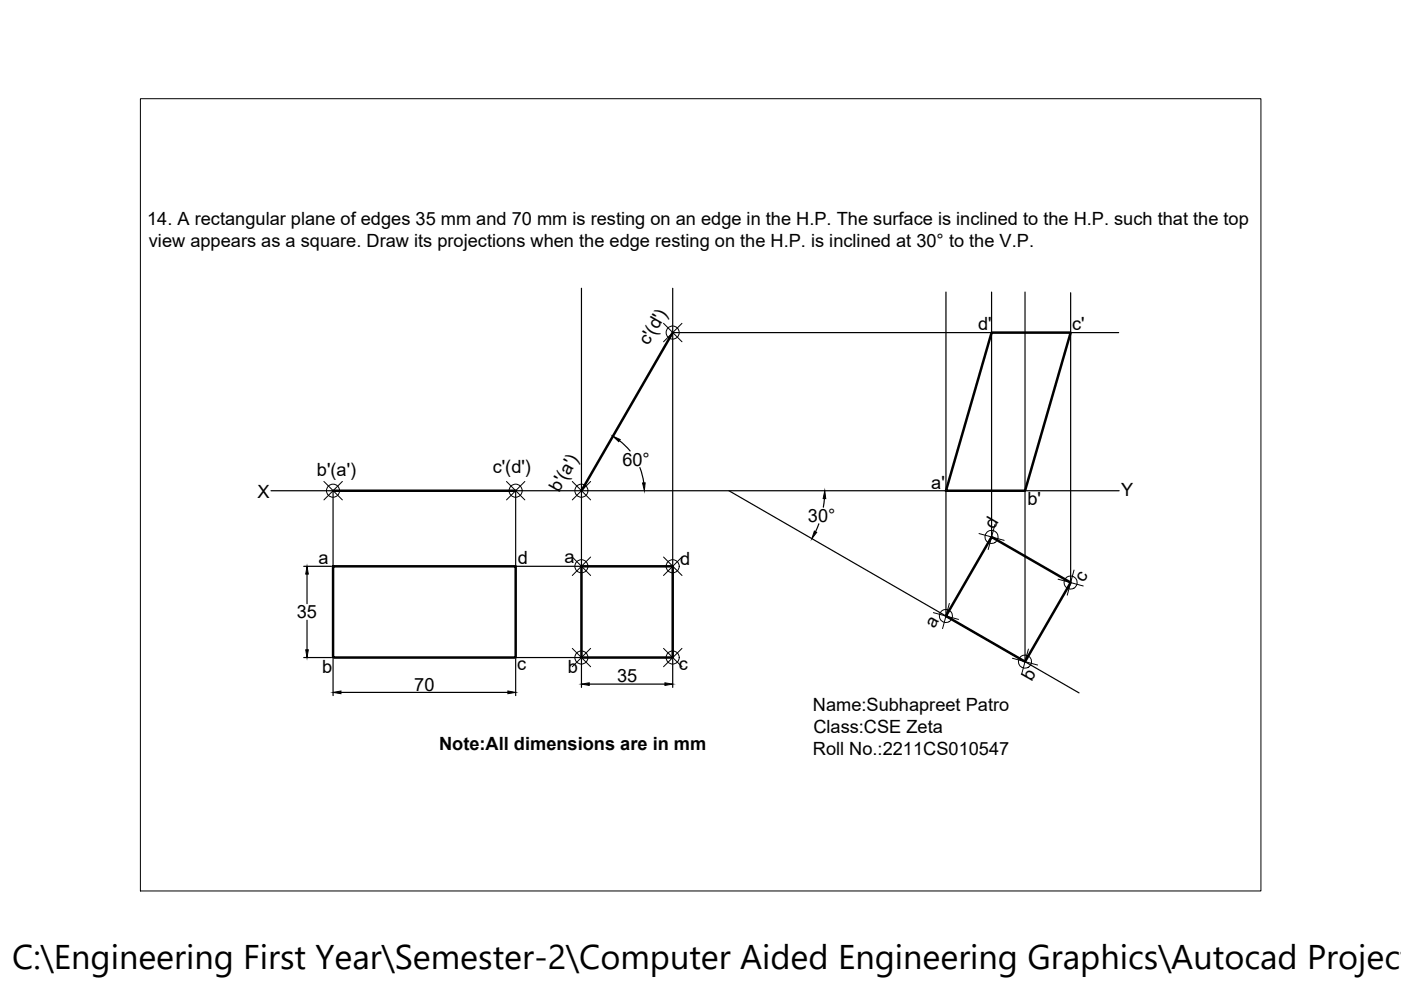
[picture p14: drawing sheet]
<svg xmlns="http://www.w3.org/2000/svg" width="297mm" height="210mm" viewBox="0 0 297 210" stroke-linecap="round" stroke-linejoin="round" font-family="sans-serif">
<defs><g id="words">
<text font-size="7.3" x="2.6" y="205.5">C:\Engineering First Year\Semester-2\Computer Aided Engineering Graphics\Autocad Project</text>
<g font-size="3.9">
<text x="31.2" y="47.8">14. A rectangular plane of edges 35 mm and 70 mm is resting on an edge in the H.P. The surface is inclined to the H.P. such that the top</text>
<text x="31.6" y="52.4">view appears as a square. Draw its projections when the edge resting on the H.P. is inclined at 30° to the V.P.</text>
<text x="207.4" y="69.9">d'</text>
<text x="227.3" y="69.9">c'</text>
<text x="137.5" y="73.5" transform="rotate(-60 137.5 73.5)">c'(d')</text>
<text x="67.2" y="101">b'(a')</text>
<text x="104.5" y="100.2">c'(d')</text>
<text x="132" y="98.7">60°</text>
<text x="54.6" y="105.6">X</text>
<text x="118.6" y="104.5" transform="rotate(-60 118.6 104.5)">b'(a')</text>
<text x="197.4" y="103.6">a'</text>
<text x="217.8" y="107.2">b'</text>
<text x="237.7" y="105.2">Y</text>
<text x="171.3" y="110.7">30°</text>
<text x="210.8" y="112.4" transform="rotate(-60 210.8 112.4)">d</text>
<text x="67.5" y="119.6">a</text>
<text x="109.8" y="119.5">d</text>
<text x="119.7" y="119.3">a</text>
<text x="144.2" y="119.8">d</text>
<text x="229.9" y="123.7" transform="rotate(-60 229.9 123.7)">c</text>
<text x="62.9" y="131.1">35</text>
<text x="198.1" y="133.3" transform="rotate(-60 198.1 133.3)">a</text>
<text x="68.3" y="142.8">b</text>
<text x="109.6" y="142">c</text>
<text x="120.4" y="142.8">b</text>
<text x="143.9" y="142">c</text>
<text x="87.8" y="146.4">70</text>
<text x="130.8" y="144.6">35</text>
<text x="218.8" y="144.5" transform="rotate(-60 218.8 144.5)">b</text>
<text x="172.3" y="150.7">Name:Subhapreet Patro</text>
<text x="172.5" y="155.4">Class:CSE Zeta</text>
<text x="93.1" y="159">Note:All dimensions are in mm</text>
<text x="172.3" y="160.1">Roll No.:2211CS010547</text>
</g>
</g></defs>
<!-- layer: 0 -->
<g fill="none" stroke="#000" stroke-width=".25">
<path d="M123.3 61.1v59h-14v-16.1M142.6 61.1v59M142.6 70.5h94.6M200.6 61.9v68.7M210.2 61.9v51.9M217.3 61.9v78.4M227 62.1v61.4M131.3 93.4l2.3 2.2M135.7 99.1l.5 1.6 .3 1.7M57.5 104h179.8M70.6 104v16.1M154.5 104l74.3 42.9"/>
<path d="M173.6 111.1l-.7 1.6M174.8 105.7l-.2 1.8M64.4 120.1h5.9M64.4 139.4h5.9M65.1 121.7v6.3M65.1 131.5v6.3M70.6 139.8v7.7M109.3 139.8v7.7M109.3 139.4h14M123.3 139.8v5.9M142.6 139.8v5.9M72.3 146.8h35.4"/>
<path d="M124.9 145h16.1"/>
</g>
<path d="M142.6 70.5l-19.3 33.5M210.2 70.5h16.8l-9.7 33.5h-16.7zM70.6 104h38.7M210.2 113.8l16.8 9.7-9.7 16.8-16.7-9.7zM70.6 120.1h38.7v19.3h-38.7zM123.3 120.1h19.3v19.3h-19.3z" fill="none" stroke="#000" stroke-width=".53"/>
<g fill="none" stroke="#000" stroke-width=".21">
<path d="M29.8 20.9h237.5v168h-237.5zM140.7 68.6l3.9 3.9M144.6 68.6l-3.9 3.9M68.7 102.1l3.9 3.9M72.6 102.1l-3.9 3.9M107.4 102.1l3.9 3.9M111.3 102.1l-3.9 3.9M121.3 118.1l3.9 3.9M121.3 102.1l3.9 3.9M125.2 118.1l-3.9 3.9M125.2 102.1l-3.9 3.9M140.7 118.1l3.9 3.9"/>
<path d="M144.6 118.1l-3.9 3.9M207.6 113.1l5.3 1.5M211 111.2l-1.5 5.3M121.3 137.5l3.9 3.9M125.2 137.5l-3.9 3.9M140.7 137.5l3.9 3.9M144.6 137.5l-3.9 3.9M197.9 129.9l5.3 1.4M201.3 127.9l-1.5 5.4M214.7 139.6l5.3 1.4M218 137.6l-1.4 5.4M224.3 122.8l5.4 1.4"/>
<path d="M227.7 120.9l-1.4 5.3"/>
<circle cx="142.6" cy="70.5" r="1.39"/>
<circle cx="70.6" cy="104" r="1.39"/>
<circle cx="109.3" cy="104" r="1.39"/>
<circle cx="123.3" cy="104" r="1.39"/>
<circle cx="210.2" cy="113.8" r="1.39"/>
<circle cx="123.3" cy="120.1" r="1.39"/>
<circle cx="123.3" cy="139.4" r="1.39"/>
<circle cx="142.6" cy="120.1" r="1.39"/>
<circle cx="142.6" cy="139.4" r="1.39"/>
<circle cx="200.6" cy="130.6" r="1.39"/>
<circle cx="227" cy="123.5" r="1.39"/>
<circle cx="217.3" cy="140.3" r="1.39"/>
</g>
<path d="M129.9 92.5l1.6 .7-.3 .4zM136.2 102.4h.6l-.2 1.6zM172.7 112.6l.5 .3-1.1 1.3zM174.9 104l.2 1.7h-.6zM65.1 120.1l.3 1.6h-.6zM64.8 137.8h.6l-.3 1.6zM70.6 146.8l1.7-.3v.6zM107.7 146.5l1.6 .3-1.6 .3zM123.3 145l1.6-.2v.5zM141 144.8l1.6 .2-1.6 .3z" fill="#000" stroke="#000" stroke-width=".21"/>
<use href="#words"/>
</svg>
